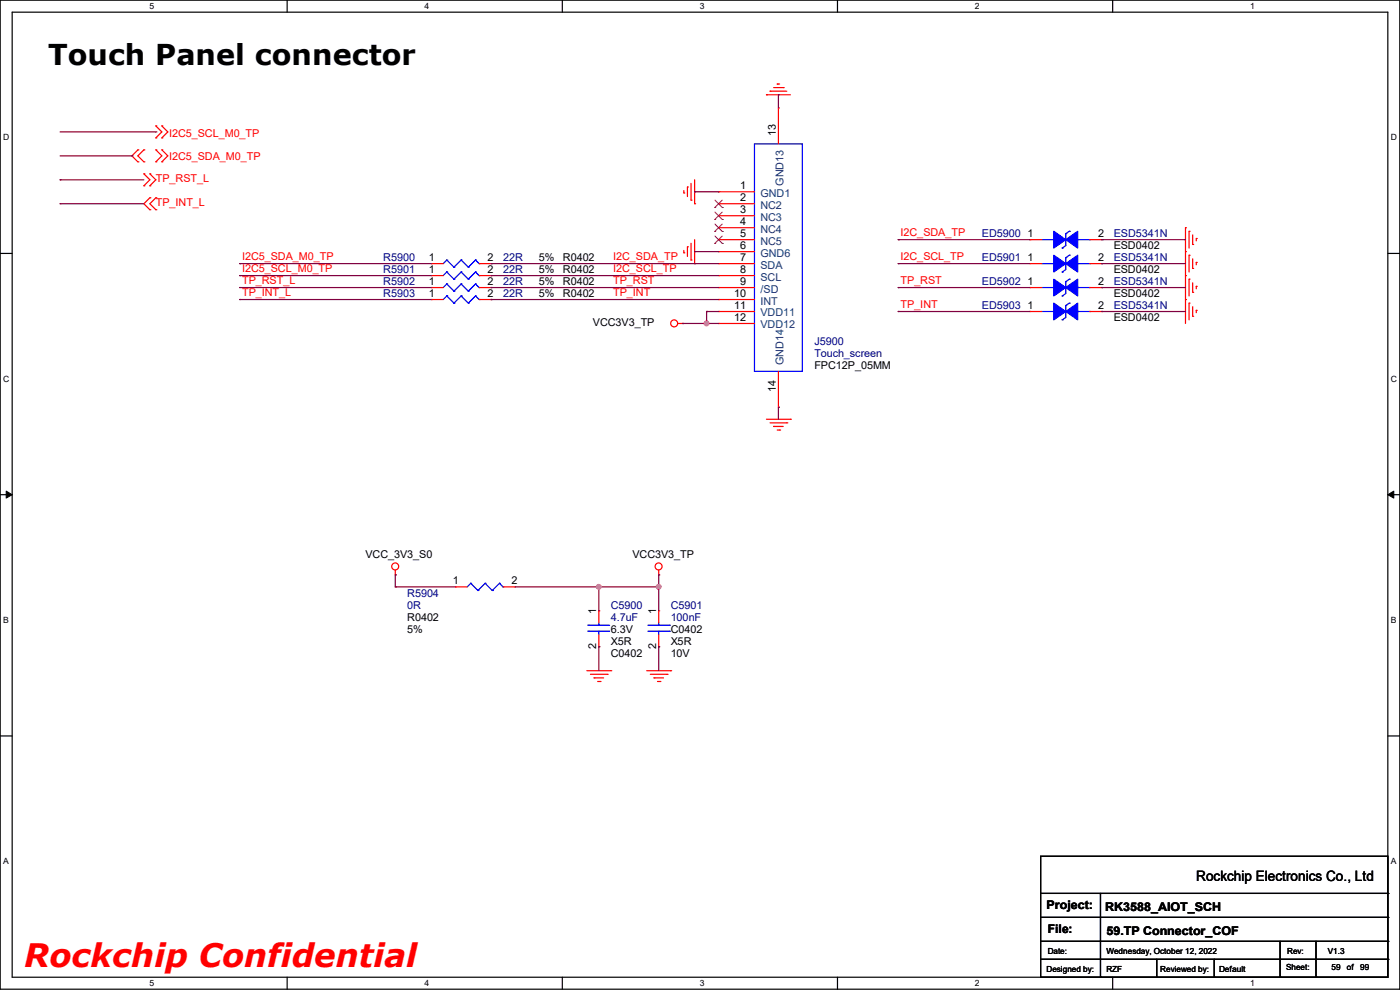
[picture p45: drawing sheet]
<svg xmlns="http://www.w3.org/2000/svg" width="297mm" height="210mm" viewBox="0 0 297 210" stroke-linecap="round" stroke-linejoin="round" font-family="sans-serif">
<defs><g id="words">
<text font-size="6.9" fill="#f00" x="5.1" y="205.1">Rockchip Confidential</text>
<text font-size="6.1" x="10.2" y="13.8">Touch Panel connector</text>
<text font-size="3" x="253.8" y="186.9">Rockchip Electronics Co., Ltd</text>
<g font-size="2.5">
<text x="222" y="192.9">Project:</text>
<text x="222.3" y="198">File:</text>
<text x="234.5" y="193.2">RK3588_AIOT_SCH</text>
<text x="234.7" y="198.2">59.TP Connector_COF</text>
</g>
<g font-size="2.3" fill="#f00">
<text x="35.9" y="29">I2C5_SCL_M0_TP</text>
<text x="35.9" y="33.9">I2C5_SDA_M0_TP</text>
<text x="33.1" y="38.7">TP_RST_L</text>
<text x="33.1" y="43.8">TP_INT_L</text>
<text x="191.1" y="50.1">I2C_SDA_TP</text>
<text x="51.4" y="55.2">I2C5_SDA_M0_TP</text>
<text x="51.4" y="57.7">I2C5_SCL_M0_TP</text>
<text x="130.1" y="55.2">I2C_SDA_TP</text>
<text x="130.1" y="57.7">I2C_SCL_TP</text>
<text x="191.1" y="55.2">I2C_SCL_TP</text>
<text x="51.4" y="60.3">TP_RST_L</text>
<text x="51.4" y="62.8">TP_INT_L</text>
<text x="130.1" y="60.3">TP_RST</text>
<text x="130.1" y="62.8">TP_INT</text>
<text x="191.1" y="60.3">TP_RST</text>
<text x="191.1" y="65.4">TP_INT</text>
</g>
<g font-size="2.3">
<text x="164.6" y="28.7" transform="rotate(-90 164.6 28.7)">13</text>
<text x="157" y="40.1">1</text>
<text x="157" y="42.7">2</text>
<text x="157" y="45.2">3</text>
<text x="157" y="47.8">4</text>
<text x="157" y="50.3">5</text>
<text x="157" y="52.8">6</text>
<text x="218" y="50.3">1</text>
<text x="233" y="50.3">2</text>
<text x="236.3" y="52.9">ESD0402</text>
<text x="91" y="57.9">1</text>
<text x="91" y="55.4">1</text>
<text x="103.4" y="57.9">2</text>
<text x="103.4" y="55.4">2</text>
<text x="114.3" y="58">5%</text>
<text x="114.3" y="55.5">5%</text>
<text x="119.4" y="58">R0402</text>
<text x="119.4" y="55.5">R0402</text>
<text x="157" y="55.4">7</text>
<text x="157" y="57.9">8</text>
<text x="218" y="55.4">1</text>
<text x="233" y="55.4">2</text>
<text x="236.3" y="58">ESD0402</text>
<text x="91" y="60.5">1</text>
<text x="91" y="63">1</text>
<text x="103.4" y="60.5">2</text>
<text x="103.4" y="63">2</text>
<text x="114.3" y="60.5">5%</text>
<text x="114.3" y="63.1">5%</text>
<text x="119.4" y="60.5">R0402</text>
<text x="119.4" y="63.1">R0402</text>
<text x="155.7" y="63">10</text>
<text x="155.7" y="65.5">11</text>
<text x="157" y="60.5">9</text>
<text x="218" y="65.5">1</text>
<text x="218" y="60.5">1</text>
<text x="233" y="65.5">2</text>
<text x="233" y="60.5">2</text>
<text x="236.3" y="63.1">ESD0402</text>
<text x="125.8" y="69.2">VCC3V3_TP</text>
<text x="155.7" y="68.1">12</text>
<text x="236.3" y="68.2">ESD0402</text>
<text x="164.6" y="83.1" transform="rotate(-90 164.6 83.1)">14</text>
<text x="172.8" y="78.3">FPC12P_05MM</text>
<text x="77.5" y="118.4">VCC_3V3_S0</text>
<text x="134.2" y="118.4">VCC3V3_TP</text>
<text x="96.1" y="124">1</text>
<text x="108.5" y="124">2</text>
<text x="86.4" y="131.7">R0402</text>
<text x="126.5" y="130.3" transform="rotate(-90 126.5 130.3)">1</text>
<text x="139.2" y="130.3" transform="rotate(-90 139.2 130.3)">1</text>
<text x="86.4" y="134.2">5%</text>
<text x="126.5" y="137.7" transform="rotate(-90 126.5 137.7)">2</text>
<text x="129.6" y="136.7">X5R</text>
<text x="129.6" y="134.2">6.3V</text>
<text x="139.2" y="137.7" transform="rotate(-90 139.2 137.7)">2</text>
<text x="142.3" y="134.2">C0402</text>
<text x="142.3" y="136.7">X5R</text>
<text x="129.6" y="139.3">C0402</text>
<text x="142.3" y="139.3">10V</text>
</g>
<g font-size="2.3" fill="#004080">
<text x="161.3" y="41.7">GND1</text>
<text x="166.2" y="39.4" transform="rotate(-90 166.2 39.4)">GND13</text>
<text x="161.3" y="44.3">NC2</text>
<text x="161.3" y="46.8">NC3</text>
<text x="161.3" y="49.4">NC4</text>
<text x="161.3" y="51.9">NC5</text>
<text x="161.3" y="54.4">GND6</text>
<text x="161.3" y="57">SDA</text>
<text x="161.3" y="59.5">SCL</text>
<text x="161.3" y="62.1">/SD</text>
<text x="161.3" y="64.6">INT</text>
<text x="161.3" y="67.1">VDD11</text>
<text x="161.3" y="69.7">VDD12</text>
<text x="166.2" y="77.5" transform="rotate(-90 166.2 77.5)">GND14</text>
</g>
<g font-size="2.3" fill="#000080">
<text x="208.3" y="50.4">ED5900</text>
<text x="236.3" y="50.4">ESD5341N</text>
<text x="81.3" y="58">R5901</text>
<text x="81.3" y="55.5">R5900</text>
<text x="106.7" y="58">22R</text>
<text x="106.7" y="55.5">22R</text>
<text x="208.3" y="55.5">ED5901</text>
<text x="236.3" y="55.5">ESD5341N</text>
<text x="81.3" y="60.5">R5902</text>
<text x="81.3" y="63.1">R5903</text>
<text x="106.7" y="60.5">22R</text>
<text x="106.7" y="63.1">22R</text>
<text x="208.3" y="65.6">ED5903</text>
<text x="208.3" y="60.5">ED5902</text>
<text x="236.3" y="65.6">ESD5341N</text>
<text x="236.3" y="60.5">ESD5341N</text>
<text x="172.8" y="73.2">J5900</text>
<text x="172.8" y="75.8">Touch_screen</text>
<text x="86.4" y="126.6">R5904</text>
<text x="86.4" y="129.1">0R</text>
<text x="129.6" y="129.1">C5900</text>
<text x="129.6" y="131.7">4.7uF</text>
<text x="142.3" y="129.1">C5901</text>
<text x="142.3" y="131.7">100nF</text>
</g>
<g font-size="1.8">
<text x="31.7" y="1.9">5</text>
<text x="90.1" y="1.9">4</text>
<text x="148.5" y="1.9">3</text>
<text x="206.8" y="1.9">2</text>
<text x="265.2" y="1.9">1</text>
<text x=".7" y="29.8">D</text>
<text x="295.1" y="29.8">D</text>
<text x=".7" y="80.9">C</text>
<text x="295.1" y="80.9">C</text>
<text x=".7" y="132.1">B</text>
<text x="295.1" y="132.1">B</text>
<text x=".7" y="183.3">A</text>
<text x="295.1" y="183.3">A</text>
<text x="222.3" y="202.3">Date:</text>
<text x="234.7" y="202.3">Wednesday, October 12, 2022</text>
<text x="273.1" y="202.3">Rev:</text>
<text x="281.7" y="202.3">V1.3</text>
<text x="31.7" y="209.2">5</text>
<text x="90.1" y="209.2">4</text>
<text x="148.5" y="209.2">3</text>
<text x="206.8" y="209.2">2</text>
<text x="222" y="206.1">Designed by:</text>
<text x="234.7" y="206.1">RZF</text>
<text x="246.2" y="206.1">Reviewed by:</text>
<text x="258.6" y="206.1">Default</text>
<text x="265.2" y="209.2">1</text>
<text x="272.8" y="205.9">Sheet:</text>
<text x="282.5" y="205.9">59</text>
<text x="285.7" y="205.9">of</text>
<text x="288.6" y="205.9">99</text>
</g>
</g></defs>
<path d="M0 0h297v209.8h-297zM2.6 2.6h291.8v204.7h-291.8z" fill="none" stroke="#000" stroke-width=".25"/>
<g fill="#fff">
<path d="M31.7 .3h1v2h-1z"/>
<path d="M31.7 207.6h1v1.9h-1z"/>
</g>
<path d="M60.9 0v2.6M60.9 207.3v2.5" fill="none" stroke="#000" stroke-width=".25"/>
<g fill="#fff">
<path d="M90.1 .3h1v2h-1z"/>
<path d="M90.1 207.6h1v1.9h-1z"/>
</g>
<path d="M119.3 0v2.6M119.3 207.3v2.5" fill="none" stroke="#000" stroke-width=".25"/>
<g fill="#fff">
<path d="M148.5 .3h.9v2h-.9z"/>
<path d="M148.5 207.6h.9v1.9h-.9z"/>
</g>
<path d="M177.7 0v2.6M177.7 207.3v2.5" fill="none" stroke="#000" stroke-width=".25"/>
<g fill="#fff">
<path d="M206.8 .3h1v2h-1z"/>
<path d="M206.8 207.6h1v1.9h-1z"/>
</g>
<path d="M236.1 0v2.6M236.1 207.3v2.5" fill="none" stroke="#000" stroke-width=".25"/>
<g fill="#fff">
<path d="M265.2 .3h1v2h-1z"/>
<path d="M265.2 207.6h1v1.9h-1z"/>
<path d="M.7 28.2h1.2v1.9h-1.2z"/>
<path d="M295.1 28.2h1.2v1.9h-1.2z"/>
<path d="M.7 79.3h1.2v2h-1.2z"/>
<path d="M295.1 79.3h1.2v2h-1.2z"/>
</g>
<path d="M0 53.8h2.6M294.4 53.8h2.6" fill="none" stroke="#000" stroke-width=".25"/>
<g fill="#fff">
<path d="M.7 130.5h1.2v2h-1.2z"/>
<path d="M295.1 130.5h1.1v2h-1.1z"/>
</g>
<path d="M0 104.9h2.6M294.4 104.9h2.6" fill="none" stroke="#000" stroke-width=".25"/>
<path d="M1.3 104.2l1.3 .7-1.3 .8zM294.4 104.9l1.3-.7v1.5z" fill="#000" stroke="#000" stroke-width=".21"/>
<g fill="#fff">
<path d="M.7 181.7h1.2v2h-1.2z"/>
<path d="M295.1 181.7h1.1v2h-1.1z"/>
</g>
<g fill="none" stroke="#000" stroke-width=".25">
<path d="M0 156.1h2.6M294.4 156.1h2.6M220.8 181.7h73.6v25.6h-73.6zM220.8 189.5h73.6M220.8 194.6h73.6M220.8 199.7h73.6M233.5 189.5v17.8M271.6 199.7v7.6M279.2 199.7v7.6M294.4 189.5h.1M294.4 194.6h.1M294.4 199.7h.1"/>
<path d="M220.8 203.5h73.6M233.5 207.3h.1M245.4 207.3h.1M245.4 203.5v3.8M257.6 207.3h.1M257.6 203.5v3.8M271.6 207.3h.1M279.2 207.3h.1M294.4 203.5h.1"/>
</g>
<g fill="none" stroke="#f00" stroke-width=".25">
<path d="M163.4 19.3h.1M163.4 19.3h3.5M164.1 18.6h2.1M164.9 17.8h.1M164.9 17.8h.5M166.2 18.6h.1M29.3 31.8h.1M29.3 34.3h.1M29.3 31.8l-1.3 1.3 1.3 1.2M30.5 34.3h.1M30.5 31.8h.1M30.5 39.4h.1"/>
<path d="M30.5 36.9h.1M30.5 31.8l-1.2 1.3 1.2 1.2M30.5 36.9l1.3 1.2-1.3 1.3M31.8 39.4h.1M31.8 36.9h.1M31.8 36.9l1.3 1.2-1.3 1.3M33.1 29.3h.1M33.1 26.7h.1M33.1 34.3h.1M33.1 31.8h.1M33.1 26.7l1.2 1.3-1.2 1.3M33.1 31.8l1.2 1.3-1.2 1.2"/>
<path d="M34.3 29.3h.1M34.3 26.7h.1M34.3 34.3h.1M34.3 31.8h.1M34.3 26.7l1.3 1.3-1.3 1.3M34.3 31.8l1.3 1.3-1.3 1.2M145.8 39.7h.1M145.8 39.7v2M146.6 38.9v3.6M147.4 38.1v5.1M162.6 20.1h.1M162.6 20.1h5.1"/>
<path d="M165.1 22.9h.1M165.1 22.9v7.6M31.8 42h.1M31.8 44.5h.1M31.8 42l-1.3 1.2 1.3 1.3M33.1 44.5h.1M33.1 42h.1M33.1 42l-1.3 1.2 1.3 1.3M91.5 58.5h.1M91.5 55.9h.1M91.5 55.9h2.5M91.5 58.5h2.5"/>
<path d="M101.6 55.9h2.6M101.6 58.5h2.6M104.2 58.5h.1M104.2 55.9h.1M145.1 40.9h.1M145.1 53.6h.1M145.1 40.4v.5M145.1 53.1v.5M145.8 52.4h.1M145.8 52.4v2M146.6 42.5h.1M146.6 55.2h.1"/>
<path d="M146.6 51.6v3.6M147.4 43.2h.1M147.4 55.9h.1M147.4 50.8v5.1M152.4 40.7h.1M152.4 43.2h.1M152.4 45.8h.1M152.4 48.3h.1M152.4 50.8h.1M152.4 53.4h.1M152.4 55.9h.1M152.4 58.5h.1"/>
<path d="M152.4 55.9h7.7M152.4 40.7h7.7M152.4 43.2h7.7M152.4 45.8h7.7M152.4 48.3h7.7M152.4 50.8h7.7M152.4 53.4h7.7M152.4 58.5h7.7M218.5 55.9h.1M218.5 50.8h.1M218.5 55.9h2.5M218.5 50.8h2.5"/>
<path d="M231.2 55.9h2.5M231.2 50.8h2.5M233.7 55.9h.1M233.7 50.8h.1M251.5 48.3h.1M251.5 53.4h.1M251.5 58.5h.1M251.5 48.3v20.3M252.3 49.1h.1M252.3 54.1h.1M252.3 59.2h.1M252.3 49.1v3.5"/>
<path d="M252.3 54.1v3.6M252.3 59.2v3.6M253 51.9h.1M253 56.9h.1M253 49.8v2.1M253 54.9v2M253 60v2M253.8 50.6h.1M253.8 55.7h.1M253.8 50.6v.5M253.8 55.7v.5M91.5 61h.1"/>
<path d="M91.5 63.5h.1M91.5 61h2.5M91.5 63.5h2.5M101.6 61h2.6M101.6 63.5h2.6M104.2 61h.1M104.2 63.5h.1M143.8 68.6h1M144.8 68.6h.1M152.4 61h.1M152.4 63.5h.1M152.4 66.1h.1"/>
<path d="M152.4 68.6h.1M152.4 68.6h7.7M152.4 61h7.7M152.4 63.5h7.7M152.4 66.1h7.7M165.1 78.8v7.6M218.5 66.1h.1M218.5 61h.1M218.5 61h2.5M218.5 66.1h2.5M231.2 61h2.5M231.2 66.1h2.5"/>
<path d="M233.7 66.1h.1M233.7 61h.1M251.5 63.5h.1M252.3 64.3h.1M252.3 64.3v3.6M253 62h.1M253 67.1h.1M253 65.1v2M253.8 60.7h.1M253.8 65.8h.1M253.8 60.7v.6M253.8 65.8v.5"/>
<path d="M162.6 88.9h5.1M163.4 89.7h3.5M164.1 90.5h.1M164.1 90.5h2.1M164.9 91.2h.5M165.1 86.4h.1M165.4 91.2h.1M166.9 89.7h.1M167.7 88.9h.1M83.9 122h.1M83.9 120.9v1.1M96.6 124.5h.1"/>
<path d="M96.6 124.5h2.5M106.7 124.5h2.6M109.3 124.5h.1M127 129.6h.1M127 137.2h.1M127 129.6v2.5M127 134.7v2.5M139.7 122h.1M139.7 129.6h.1M139.7 137.2h.1M139.7 120.9v1.1M139.7 129.6v2.5"/>
<path d="M139.7 134.7v2.5M124.5 142.3h5.1M125.3 143h3.5M126 143.8h.1M126 143.8h2.1M126.8 144.6h.5M127.3 144.6h.1M128.8 143h.1M129.6 142.3h.1M137.2 142.3h5.1M138 143h3.5M138.7 143.8h.1"/>
<path d="M138.7 143.8h2.1M139.5 144.6h.5M140 144.6h.1M141.5 143h.1M142.3 142.3h.1"/>
<circle cx="143" cy="68.6" r=".74"/>
<circle cx="83.8" cy="120.2" r=".74"/>
<circle cx="139.7" cy="120.2" r=".74"/>
</g>
<g fill="none" stroke="#00f" stroke-width=".25">
<path d="M160.1 30.5h10.1v48.3h-10.1zM94.8 57.7h.1M94.8 55.2h.1M94.8 57.7l-.8 .8M94.8 57.7l1.5 1.5M94.8 55.2l-.8 .7M94.8 55.2l1.5 1.5M96.3 59.2h.1M96.3 56.7h.1M97.8 57.7h.1M97.8 55.2h.1M97.8 57.7l-1.5 1.5"/>
<path d="M97.8 57.7l1.6 1.5M97.8 55.2l-1.5 1.5M97.8 55.2l1.6 1.5M99.4 59.2h.1M99.4 56.7h.1M100.9 57.7h.1M100.9 55.2h.1M100.9 57.7l-1.5 1.5M100.9 57.7l.7 .8M100.9 55.2l-1.5 1.5M100.9 55.2l.7 .7M101.6 58.5h.1"/>
<path d="M101.6 55.9h.1M221 55.9h2.6M221 50.8h2.6M223.6 55.9h.1M223.6 50.8h.1M225.3 57.7h.1M225.3 52.6h.1M226.1 54.7h.1M226.1 49.6h.1M226.1 59.7h.1M226.1 49.6v2.5l-.8 .5M226.1 54.7v2.5l-.8 .5"/>
<path d="M226.1 59.7v2.6l-.8 .5M226.9 54.1h.1M226.9 49.1h.1M226.9 59.2h.1M226.9 54.1l-.8 .6M226.9 49.1l-.8 .5M226.9 59.2l-.8 .5M228.6 55.9h2.6M228.6 50.8h2.6M231.2 55.9h.1M231.2 50.8h.1M94.8 60.2h.1"/>
<path d="M94.8 62.8h.1M94.8 60.2l-.8 .8M94.8 60.2l1.5 1.6M94.8 62.8l-.8 .7M94.8 62.8l1.5 1.5M96.3 61.8h.1M96.3 64.3h.1M97.8 60.2h.1M97.8 62.8h.1M97.8 60.2l-1.5 1.6M97.8 60.2l1.6 1.6M97.8 62.8l-1.5 1.5"/>
<path d="M97.8 62.8l1.6 1.5M99.4 61.8h.1M99.4 64.3h.1M100.9 60.2h.1M100.9 62.8h.1M100.9 60.2l-1.5 1.6M100.9 60.2l.7 .8M100.9 62.8l-1.5 1.5M100.9 62.8l.7 .7M101.6 61h.1M101.6 63.5h.1M221 66.1h2.6"/>
<path d="M221 61h2.6M223.6 66.1h.1M223.6 61h.1M225.3 67.9h.1M225.3 62.8h.1M226.1 64.8h.1M226.1 64.8v2.6l-.8 .5M226.9 64.3h.1M226.9 64.3l-.8 .5M228.6 66.1h2.6M228.6 61h2.6M231.2 66.1h.1"/>
<path d="M231.2 61h.1M99.9 123.7h.1M99.9 123.7l-.8 .8M99.9 123.7l1.5 1.6M101.4 125.3h.1M102.9 123.7h.1M102.9 123.7l-1.5 1.6M102.9 123.7l1.5 1.6M104.4 125.3h.1M106 123.7h.1M106 123.7l-1.6 1.6M106 123.7l.7 .8"/>
<path d="M106.7 124.5h.1M124.8 133.9h.1M124.8 132.6h.1M124.8 133.9h4.5M124.8 132.6h4.5M127 132.6h.1M127 133.9h.1M127 132.1v.5M127 133.9v.8M137.5 133.9h4.5M137.5 132.6h4.5M139.7 132.6h.1"/>
<path d="M139.7 133.9h.1M139.7 132.1v.5M139.7 133.9v.8M142 133.9h.1M142 132.6h.1"/>
</g>
<g fill="#00f" stroke="#00f" stroke-width=".25">
<path d="M223.6 54.1l2.5 1.8-2.5 1.8z" fill-rule="evenodd"/>
<path d="M226.1 55.9l2.5-1.8v3.6z" fill-rule="evenodd"/>
<path d="M223.6 49.1l2.5 1.7-2.5 1.8z" fill-rule="evenodd"/>
<path d="M226.1 50.8l2.5-1.7v3.5z" fill-rule="evenodd"/>
<path d="M223.6 64.3l2.5 1.8-2.5 1.8z" fill-rule="evenodd"/>
<path d="M226.1 66.1l2.5-1.8v3.6z" fill-rule="evenodd"/>
<path d="M223.6 59.2l2.5 1.8-2.5 1.8z" fill-rule="evenodd"/>
<path d="M226.1 61l2.5-1.8v3.6z" fill-rule="evenodd"/>
</g>
<g fill="none" stroke="#804000" stroke-width=".21">
<path d="M151.6 44h.1M151.6 46.6h.1M151.6 49.1h.1M151.6 51.6h.1M151.7 42.5l1.5 1.5M151.7 45l1.5 1.6M151.7 47.5l1.5 1.6M151.7 50.1l1.5 1.5M153.2 42.5l-1.6 1.5M153.2 45l-1.6 1.6M153.2 47.5l-1.6 1.6M153.2 50.1l-1.6 1.5"/>
<path d="M153.2 44h.1M153.2 46.6h.1M153.2 49.1h.1M153.2 51.6h.1"/>
</g>
<g fill="none" stroke="#800040" stroke-width=".25">
<path d="M12.7 38.1h.1M12.7 28h20.4M12.7 33.1h15.3M12.7 38.1h17.8M28 33.1h.1M33.1 28h.1M165.1 20.1h.1M165.1 20.1v2.8M12.7 43.2h.1M12.7 43.2h17.8M50.8 55.9h.1M50.8 58.5h.1"/>
<path d="M50.8 55.9h40.7M50.8 58.5h40.7M104.2 55.9h.1M104.2 58.5h.1M104.2 55.9h48.2M104.2 58.5h48.2M147.4 40.7h.1M147.4 53.4h.1M147.4 40.7h5M147.4 53.4h5M190.5 50.8h.1M190.5 55.9h.1"/>
<path d="M190.5 55.9h28M190.5 50.8h28M233.7 50.8h.1M233.7 55.9h.1M233.7 55.9h17.8M233.7 50.8h17.8M50.8 61h.1M50.8 63.5h.1M50.8 61h40.7M50.8 63.5h40.7M104.2 61h.1M104.2 63.5h.1"/>
<path d="M104.2 61h48.2M104.2 63.5h48.2M144.8 68.6h.1M144.8 68.6h7.6M149.9 66.1h.1M149.9 68.6h.1M149.9 66.1h2.5M149.9 66.1v2.5M190.5 61h.1M190.5 66.1h.1M190.5 66.1h28M190.5 61h28"/>
<path d="M233.7 61h.1M233.7 66.1h.1M233.7 66.1h17.8M233.7 61h17.8M165.1 86.4h.1M165.1 86.4v2.5M83.9 122h.1M83.9 124.5h.1M83.9 122v2.5M83.9 124.5h12.7M109.3 124.5h30.4M127 137.2h.1"/>
<path d="M127 124.5h.1M127 124.5v5.1M127 137.2v5.1M139.7 122h.1M139.7 124.5h.1M139.7 137.2h.1M139.7 122v7.6M139.7 137.2v5.1"/>
</g>
<g fill="#f0f" stroke="#f0f" stroke-width=".25">
<circle cx="149.9" cy="68.6" r=".49"/>
<circle cx="139.7" cy="124.5" r=".49"/>
<circle cx="127" cy="124.5" r=".49"/>
</g>
<use href="#words"/>
</svg>
